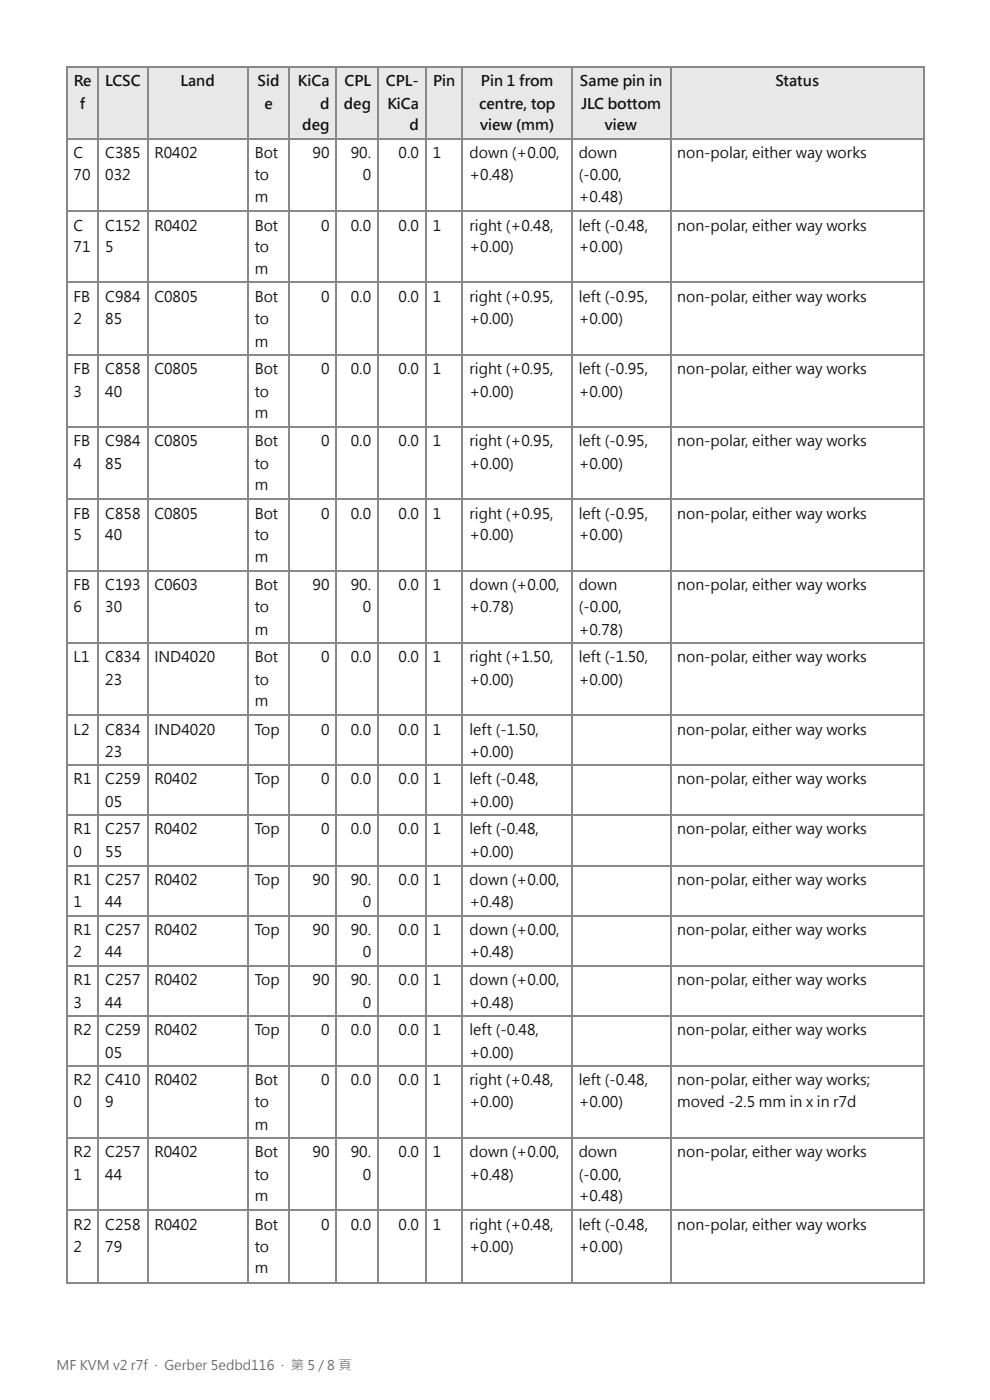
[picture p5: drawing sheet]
<svg xmlns="http://www.w3.org/2000/svg" width="210mm" height="297mm" viewBox="0 0 210 297" stroke-linecap="round" stroke-linejoin="round" font-family="sans-serif">
<defs><g id="words">
<g font-size="3.1" fill="#111">
<text x="15.6" y="18.3">Re</text>
<text x="16.9" y="23">f</text>
<text x="22.3" y="18.3">LCSC</text>
<text x="38.2" y="18.3">Land</text>
<text x="54.6" y="18.3">Sid</text>
<text x="56.1" y="23">e</text>
<text x="63.2" y="18.3">KiCa</text>
<text x="67.9" y="23">d</text>
<text x="72.9" y="23">deg</text>
<text x="73" y="18.3">CPL</text>
<text x="81.8" y="18.3">CPL-</text>
<text x="82.1" y="23">KiCa</text>
<text x="91.8" y="18.3">Pin</text>
<text x="101.6" y="23">centre, top</text>
<text x="102" y="18.3">Pin 1 from</text>
<text x="123" y="18.3">Same pin in</text>
<text x="123.2" y="23">JLC bottom</text>
<text x="164.4" y="18.3">Status</text>
<text x="64.1" y="27.5">deg</text>
<text x="86.8" y="27.5">d</text>
<text x="101.8" y="27.5">view (mm)</text>
<text x="128.3" y="27.5">view</text>
<text x="15.6" y="33.6">C</text>
<text x="22.3" y="33.6">C385</text>
<text x="32.7" y="33.6">R0402</text>
<text x="54" y="33.6">Bot</text>
<text x="66.3" y="33.6">90</text>
<text x="74.4" y="33.6">90.</text>
<text x="84.5" y="33.6">0.0</text>
<text x="91.7" y="33.6">1</text>
<text x="99.5" y="33.6">down (+0.00,</text>
<text x="122.7" y="33.6">down</text>
<text x="143.6" y="33.6">non-polar, either way works</text>
<text x="15.6" y="38.1">70</text>
<text x="22.3" y="38.1">032</text>
<text x="54" y="38.1">to</text>
<text x="76.9" y="38.1">0</text>
<text x="99.5" y="38.1">+0.48)</text>
<text x="122.7" y="38.1">(-0.00,</text>
<text x="54" y="42.9">m</text>
<text x="122.7" y="42.9">+0.48)</text>
<text x="15.6" y="48.9">C</text>
<text x="15.6" y="53.4">71</text>
<text x="22.3" y="48.9">C152</text>
<text x="22.3" y="53.4">5</text>
<text x="32.7" y="48.9">R0402</text>
<text x="54" y="48.9">Bot</text>
<text x="54" y="53.4">to</text>
<text x="68.1" y="48.9">0</text>
<text x="74.4" y="48.9">0.0</text>
<text x="84.5" y="48.9">0.0</text>
<text x="91.7" y="48.9">1</text>
<text x="99.5" y="48.9">right (+0.48,</text>
<text x="99.5" y="53.4">+0.00)</text>
<text x="122.7" y="48.9">left (-0.48,</text>
<text x="122.7" y="53.4">+0.00)</text>
<text x="143.6" y="48.9">non-polar, either way works</text>
<text x="54" y="58.2">m</text>
<text x="15.6" y="64">FB</text>
<text x="22.3" y="64">C984</text>
<text x="32.7" y="64">C0805</text>
<text x="54" y="64">Bot</text>
<text x="68.1" y="64">0</text>
<text x="74.4" y="64">0.0</text>
<text x="84.5" y="64">0.0</text>
<text x="91.7" y="64">1</text>
<text x="99.5" y="64">right (+0.95,</text>
<text x="122.7" y="64">left (-0.95,</text>
<text x="143.6" y="64">non-polar, either way works</text>
<text x="15.6" y="68.8">2</text>
<text x="22.3" y="68.8">85</text>
<text x="54" y="68.8">to</text>
<text x="99.5" y="68.8">+0.00)</text>
<text x="122.7" y="68.8">+0.00)</text>
<text x="54" y="73.6">m</text>
<text x="15.6" y="79.4">FB</text>
<text x="22.3" y="79.4">C858</text>
<text x="32.7" y="79.4">C0805</text>
<text x="54" y="79.4">Bot</text>
<text x="68.1" y="79.4">0</text>
<text x="74.4" y="79.4">0.0</text>
<text x="84.5" y="79.4">0.0</text>
<text x="91.7" y="79.4">1</text>
<text x="99.5" y="79.4">right (+0.95,</text>
<text x="122.7" y="79.4">left (-0.95,</text>
<text x="143.6" y="79.4">non-polar, either way works</text>
<text x="15.6" y="84.1">3</text>
<text x="22.3" y="84.1">40</text>
<text x="54" y="84.1">to</text>
<text x="54" y="88.6">m</text>
<text x="99.5" y="84.1">+0.00)</text>
<text x="122.7" y="84.1">+0.00)</text>
<text x="15.6" y="94.7">FB</text>
<text x="22.3" y="94.7">C984</text>
<text x="32.7" y="94.7">C0805</text>
<text x="54" y="94.7">Bot</text>
<text x="68.1" y="94.7">0</text>
<text x="74.4" y="94.7">0.0</text>
<text x="84.5" y="94.7">0.0</text>
<text x="91.7" y="94.7">1</text>
<text x="99.5" y="94.7">right (+0.95,</text>
<text x="122.7" y="94.7">left (-0.95,</text>
<text x="143.6" y="94.7">non-polar, either way works</text>
<text x="15.6" y="99.5">4</text>
<text x="22.3" y="99.5">85</text>
<text x="54" y="99.5">to</text>
<text x="99.5" y="99.5">+0.00)</text>
<text x="122.7" y="99.5">+0.00)</text>
<text x="54" y="104">m</text>
<text x="15.6" y="110.1">FB</text>
<text x="22.3" y="110.1">C858</text>
<text x="32.7" y="110.1">C0805</text>
<text x="54" y="110.1">Bot</text>
<text x="68.1" y="110.1">0</text>
<text x="74.4" y="110.1">0.0</text>
<text x="84.5" y="110.1">0.0</text>
<text x="91.7" y="110.1">1</text>
<text x="99.5" y="110.1">right (+0.95,</text>
<text x="122.7" y="110.1">left (-0.95,</text>
<text x="143.6" y="110.1">non-polar, either way works</text>
<text x="15.6" y="114.6">5</text>
<text x="22.3" y="114.6">40</text>
<text x="54" y="114.6">to</text>
<text x="54" y="119.3">m</text>
<text x="99.5" y="114.6">+0.00)</text>
<text x="122.7" y="114.6">+0.00)</text>
<text x="15.6" y="125.1">FB</text>
<text x="22.3" y="125.1">C193</text>
<text x="32.7" y="125.1">C0603</text>
<text x="54" y="125.1">Bot</text>
<text x="66.3" y="125.1">90</text>
<text x="74.4" y="125.1">90.</text>
<text x="84.5" y="125.1">0.0</text>
<text x="91.7" y="125.1">1</text>
<text x="99.5" y="125.1">down (+0.00,</text>
<text x="122.7" y="125.1">down</text>
<text x="143.6" y="125.1">non-polar, either way works</text>
<text x="15.6" y="129.9">6</text>
<text x="22.3" y="129.9">30</text>
<text x="54" y="129.9">to</text>
<text x="76.9" y="129.9">0</text>
<text x="99.5" y="129.9">+0.78)</text>
<text x="122.7" y="129.9">(-0.00,</text>
<text x="54" y="134.7">m</text>
<text x="122.7" y="134.7">+0.78)</text>
<text x="15.6" y="140.5">L1</text>
<text x="22.3" y="140.5">C834</text>
<text x="32.7" y="140.5">IND4020</text>
<text x="54" y="140.5">Bot</text>
<text x="68.1" y="140.5">0</text>
<text x="74.4" y="140.5">0.0</text>
<text x="84.5" y="140.5">0.0</text>
<text x="91.7" y="140.5">1</text>
<text x="99.5" y="140.5">right (+1.50,</text>
<text x="122.7" y="140.5">left (-1.50,</text>
<text x="143.6" y="140.5">non-polar, either way works</text>
<text x="22.3" y="145.3">23</text>
<text x="54" y="145.3">to</text>
<text x="54" y="149.8">m</text>
<text x="99.5" y="145.3">+0.00)</text>
<text x="122.7" y="145.3">+0.00)</text>
<text x="15.6" y="155.8">L2</text>
<text x="22.3" y="155.8">C834</text>
<text x="32.7" y="155.8">IND4020</text>
<text x="54" y="155.8">Top</text>
<text x="68.1" y="155.8">0</text>
<text x="74.4" y="155.8">0.0</text>
<text x="84.5" y="155.8">0.0</text>
<text x="91.7" y="155.8">1</text>
<text x="99.5" y="155.8">left (-1.50,</text>
<text x="143.6" y="155.8">non-polar, either way works</text>
<text x="22.3" y="160.6">23</text>
<text x="99.5" y="160.6">+0.00)</text>
<text x="15.6" y="166.4">R1</text>
<text x="22.3" y="166.4">C259</text>
<text x="32.7" y="166.4">R0402</text>
<text x="54" y="166.4">Top</text>
<text x="68.1" y="166.4">0</text>
<text x="74.4" y="166.4">0.0</text>
<text x="84.5" y="166.4">0.0</text>
<text x="91.7" y="166.4">1</text>
<text x="99.5" y="166.4">left (-0.48,</text>
<text x="143.6" y="166.4">non-polar, either way works</text>
<text x="22.3" y="171.2">05</text>
<text x="99.5" y="171.2">+0.00)</text>
<text x="15.6" y="177">R1</text>
<text x="22.3" y="177">C257</text>
<text x="32.7" y="177">R0402</text>
<text x="54" y="177">Top</text>
<text x="68.1" y="177">0</text>
<text x="74.4" y="177">0.0</text>
<text x="84.5" y="177">0.0</text>
<text x="91.7" y="177">1</text>
<text x="99.5" y="177">left (-0.48,</text>
<text x="143.6" y="177">non-polar, either way works</text>
<text x="15.6" y="181.8">0</text>
<text x="22.3" y="181.8">55</text>
<text x="99.5" y="181.8">+0.00)</text>
<text x="15.6" y="187.9">R1</text>
<text x="22.3" y="187.9">C257</text>
<text x="32.7" y="187.9">R0402</text>
<text x="54" y="187.9">Top</text>
<text x="66.3" y="187.9">90</text>
<text x="74.4" y="187.9">90.</text>
<text x="84.5" y="187.9">0.0</text>
<text x="91.7" y="187.9">1</text>
<text x="99.5" y="187.9">down (+0.00,</text>
<text x="143.6" y="187.9">non-polar, either way works</text>
<text x="15.6" y="192.4">1</text>
<text x="22.3" y="192.4">44</text>
<text x="76.9" y="192.4">0</text>
<text x="99.5" y="192.4">+0.48)</text>
<text x="15.6" y="198.4">R1</text>
<text x="15.6" y="202.9">2</text>
<text x="22.3" y="198.4">C257</text>
<text x="22.3" y="202.9">44</text>
<text x="32.7" y="198.4">R0402</text>
<text x="54" y="198.4">Top</text>
<text x="66.3" y="198.4">90</text>
<text x="74.4" y="198.4">90.</text>
<text x="76.9" y="202.9">0</text>
<text x="84.5" y="198.4">0.0</text>
<text x="91.7" y="198.4">1</text>
<text x="99.5" y="198.4">down (+0.00,</text>
<text x="99.5" y="202.9">+0.48)</text>
<text x="143.6" y="198.4">non-polar, either way works</text>
<text x="15.6" y="209">R1</text>
<text x="22.3" y="209">C257</text>
<text x="32.7" y="209">R0402</text>
<text x="54" y="209">Top</text>
<text x="66.3" y="209">90</text>
<text x="74.4" y="209">90.</text>
<text x="84.5" y="209">0.0</text>
<text x="91.7" y="209">1</text>
<text x="99.5" y="209">down (+0.00,</text>
<text x="143.6" y="209">non-polar, either way works</text>
<text x="15.6" y="213.8">3</text>
<text x="22.3" y="213.8">44</text>
<text x="76.9" y="213.8">0</text>
<text x="99.5" y="213.8">+0.48)</text>
<text x="15.6" y="219.6">R2</text>
<text x="22.3" y="219.6">C259</text>
<text x="32.7" y="219.6">R0402</text>
<text x="54" y="219.6">Top</text>
<text x="68.1" y="219.6">0</text>
<text x="74.4" y="219.6">0.0</text>
<text x="84.5" y="219.6">0.0</text>
<text x="91.7" y="219.6">1</text>
<text x="99.5" y="219.6">left (-0.48,</text>
<text x="143.6" y="219.6">non-polar, either way works</text>
<text x="22.3" y="224.4">05</text>
<text x="99.5" y="224.4">+0.00)</text>
<text x="15.6" y="230.2">R2</text>
<text x="22.3" y="230.2">C410</text>
<text x="32.7" y="230.2">R0402</text>
<text x="54" y="230.2">Bot</text>
<text x="68.1" y="230.2">0</text>
<text x="74.4" y="230.2">0.0</text>
<text x="84.5" y="230.2">0.0</text>
<text x="91.7" y="230.2">1</text>
<text x="99.5" y="230.2">right (+0.48,</text>
<text x="122.7" y="230.2">left (-0.48,</text>
<text x="143.6" y="230.2">non-polar, either way works;</text>
<text x="15.6" y="235">0</text>
<text x="22.3" y="235">9</text>
<text x="54" y="235">to</text>
<text x="54" y="239.7">m</text>
<text x="99.5" y="235">+0.00)</text>
<text x="122.7" y="235">+0.00)</text>
<text x="143.6" y="235">moved -2.5 mm in x in r7d</text>
<text x="15.6" y="245.5">R2</text>
<text x="22.3" y="245.5">C257</text>
<text x="32.7" y="245.5">R0402</text>
<text x="54" y="245.5">Bot</text>
<text x="66.3" y="245.5">90</text>
<text x="74.4" y="245.5">90.</text>
<text x="84.5" y="245.5">0.0</text>
<text x="91.7" y="245.5">1</text>
<text x="99.5" y="245.5">down (+0.00,</text>
<text x="122.7" y="245.5">down</text>
<text x="143.6" y="245.5">non-polar, either way works</text>
<text x="15.6" y="250.3">1</text>
<text x="22.3" y="250.3">44</text>
<text x="54" y="250.3">to</text>
<text x="76.9" y="250.3">0</text>
<text x="99.5" y="250.3">+0.48)</text>
<text x="122.7" y="250.3">(-0.00,</text>
<text x="54" y="254.8">m</text>
<text x="122.7" y="254.8">+0.48)</text>
<text x="15.6" y="260.9">R2</text>
<text x="22.3" y="260.9">C258</text>
<text x="32.7" y="260.9">R0402</text>
<text x="54" y="260.9">Bot</text>
<text x="68.1" y="260.9">0</text>
<text x="74.4" y="260.9">0.0</text>
<text x="84.5" y="260.9">0.0</text>
<text x="91.7" y="260.9">1</text>
<text x="99.5" y="260.9">right (+0.48,</text>
<text x="122.7" y="260.9">left (-0.48,</text>
<text x="143.6" y="260.9">non-polar, either way works</text>
<text x="15.6" y="265.6">2</text>
<text x="22.3" y="265.6">79</text>
<text x="54" y="265.6">to</text>
<text x="99.5" y="265.6">+0.00)</text>
<text x="122.7" y="265.6">+0.00)</text>
<text x="54" y="270.1">m</text>
</g>
<text font-size="2.8" fill="#666b75" x="12" y="290.7">MF KVM v2 r7f · Gerber 5edbd116 · 第 5 / 8 頁</text>
</g></defs>
<g fill="#e8e8e8">
<path d="M14.3 14.3h6.6v15.1h-6.6z"/>
<path d="M20.9 14.3h10.3v15.1h-10.3z"/>
<path d="M31.2 14.3h21.5v15.1h-21.5z"/>
<path d="M52.7 14.3h8.7v15.1h-8.7z"/>
<path d="M61.4 14.3h10v15.1h-10z"/>
<path d="M71.4 14.3h8.8v15.1h-8.8z"/>
<path d="M80.2 14.3h10v15.1h-10z"/>
<path d="M90.2 14.3h8v15.1h-8z"/>
<path d="M98.2 14.3h23v15.1h-23z"/>
<path d="M121.2 14.3h20.9v15.1h-20.9z"/>
<path d="M142.1 14.3h54v15.1h-54z"/>
</g>
<g fill="none" stroke="#888" stroke-width=".26">
<path d="M14 14.2h182.1M14.2 14v258M20.8 14v258M31.4 14v258M52.5 14v258M61.3 14v258M71.3 14v258M80 14v258M90.4 14v258M98 14v258M121.3 14v258M142.2 14v258"/>
<path d="M195.9 14v258M14 29.5h182.1M14 44.8h182.1M14 59.9h182.1M14 75.3h182.1M14 90.6h182.1M14 106h182.1M14 121h182.1M14 136.4h182.1M14 151.7h182.1M14 162.3h182.1M14 172.9h182.1"/>
<path d="M14 183.8h182.1M14 194.3h182.1M14 204.9h182.1M14 215.5h182.1M14 226.1h182.1M14 241.4h182.1M14 256.8h182.1M14 272.1h182.1"/>
</g>
<use href="#words"/>
</svg>
